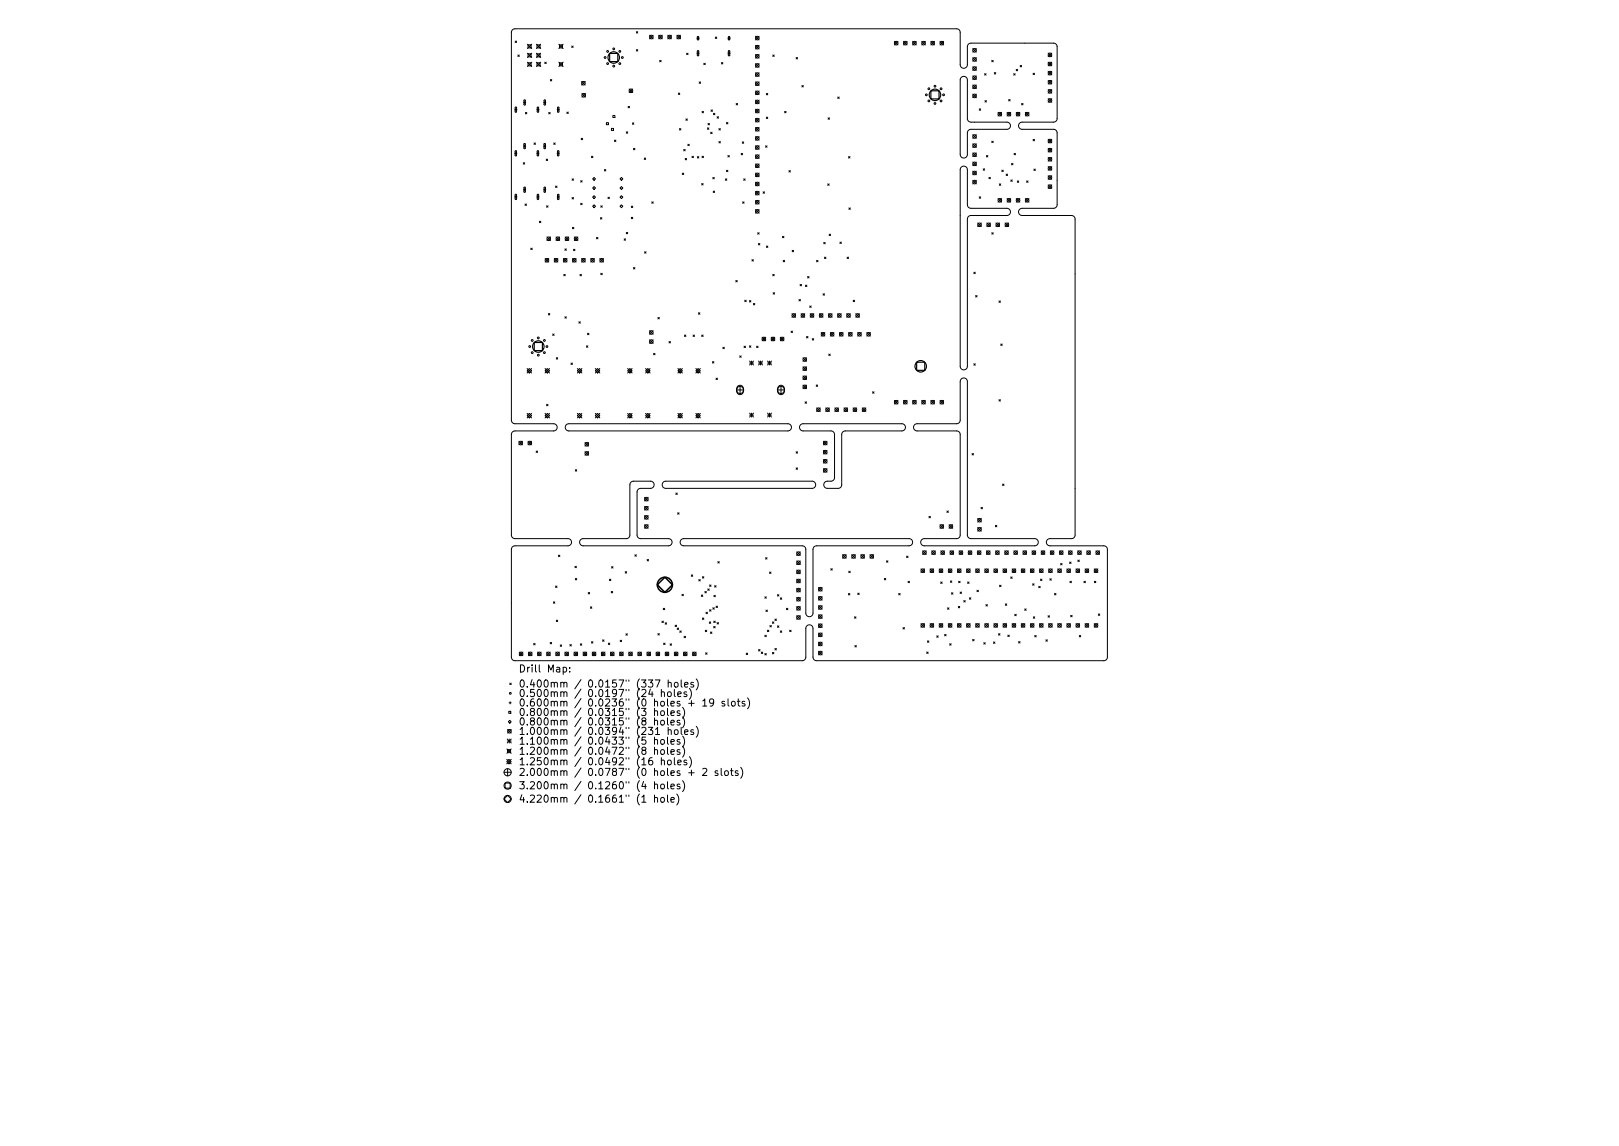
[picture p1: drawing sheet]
<svg xmlns="http://www.w3.org/2000/svg" width="297mm" height="210mm" viewBox="0 0 297 210" stroke-linecap="round" stroke-linejoin="round" font-family="sans-serif">
<defs><g id="words">
<g font-size="1.8">
<text x="95.1" y="123.4">Drill Map:</text>
<text x="95.1" y="126.1">0.400mm / 0.0157&quot; (337 holes)</text>
<text x="95.1" y="127.9">0.500mm / 0.0197&quot; (24 holes)</text>
<text x="95.1" y="129.6">0.600mm / 0.0236&quot; (0 holes + 19 slots)</text>
<text x="95.1" y="131.3">0.800mm / 0.0315&quot; (3 holes)</text>
<text x="95.1" y="133.1">0.800mm / 0.0315&quot; (8 holes)</text>
<text x="95.1" y="134.8">1.000mm / 0.0394&quot; (231 holes)</text>
<text x="95.1" y="136.6">1.100mm / 0.0433&quot; (5 holes)</text>
<text x="95.1" y="138.5">1.200mm / 0.0472&quot; (8 holes)</text>
<text x="95.1" y="140.4">1.250mm / 0.0492&quot; (16 holes)</text>
<text x="95.1" y="142.3">2.000mm / 0.0787&quot; (0 holes + 2 slots)</text>
<text x="95.1" y="144.8">3.200mm / 0.1260&quot; (4 holes)</text>
<text x="95.1" y="147.2">4.220mm / 0.1661&quot; (1 hole)</text>
</g>
</g></defs>
<g fill="none" stroke="#000" stroke-width=".18">
<path d="M94 5.5l.5-.2h81.1a.66 .66 0 0 1 .6 .6v6a.66 .66 0 0 0 .7 .6 .66 .66 0 0 0 .6-.6v-3.4a.66 .66 0 0 1 .6-.6h15.2a.66 .66 0 0 1 .7 .7v13.2a.66 .66 0 0 1-.7 .6h-5.8a.66 .66 0 0 0-.6 .7 .66 .66 0 0 0 .6 .6h5.8a.66 .66 0 0 1 .7 .7v13.2a.66 .66 0 0 1-.7 .6h-5.8a.66 .66 0 0 0-.6 .7 .66 .66 0 0 0 .6 .6h9.1a.66 .66 0 0 1 .6 .7v58a.66 .66 0 0 1-.6 .6h-4a.66 .66 0 0 0-.6 .7 .66 .66 0 0 0 .6 .6h9.9a.66 .66 0 0 1 .7 .7v19.8a.66 .66 0 0 1-.7 .6h-52.7a.66 .66 0 0 1-.6-.6v-5.4a.66 .66 0 0 0-.7-.6 .66 .66 0 0 0-.7 .7v5.3a.66 .66 0 0 1-.6 .6h-52.8a.66 .66 0 0 1-.6-.6v-19.9a.66 .66 0 0 1 .7-.6h9.8a.66 .66 0 0 0 .6-.6 .66 .66 0 0 0-.7-.7h-9.8a.66 .66 0 0 1-.6-.6v-18.5a.66 .66 0 0 1 .7-.6h7.1a.66 .66 0 0 0 .6-.7 .66 .66 0 0 0-.6-.7h-7.2a.66 .66 0 0 1-.6-.6v-71.2zM94.5 7.5l.3 .3M94.6 19.7h.2v.8l-.1 .1-.2-.1zM94.6 19.9v.4M94.8 7.5l-.3 .3M95 10.1l.3 .3M95.3 10.1l-.3 .3M96.1 18.8h.4M96.2 18.3l.2 .1v.8l-.1 .1-.2-.1zM96.3 18.6v.4M96.8 9.8l.8 .8M96.8 8.1l.8 .8"/>
<path d="M96.8 11.4l.8 .8M96.9 8.2h.5v.6h-.5zM96.9 9.9h.5v.5h-.5zM96.9 11.5h.5v.6h-.5zM97.6 8.1l-.8 .8M97.6 9.8l-.8 .8M97.6 11.4l-.8 .8M98.4 11.4l.8 .8M98.4 9.8l.8 .8M98.4 8.1l.8 .8M98.5 8.2h.6v.6h-.6zM98.5 9.9h.6v.5h-.6z"/>
<path d="M98.5 11.5h.6v.6h-.6zM98.6 19.7h.2v.8l-.1 .1-.1-.1zM98.7 19.9v.4M99.2 8.1l-.8 .8M99.2 9.8l-.8 .8M99.2 11.4l-.8 .8M99.8 18.8h.3M99.9 18.3l.2 .1v.8l-.1 .1-.2-.1zM99.9 18.6v.4M100 11.4l.2 .3M100.2 11.4l-.2 .3M101 14.6l.2 .3"/>
<path d="M101.2 14.6l-.2 .3M102.3 19.7h.3l-.1 .8-.1 .1-.1-.1zM102.4 19.9v.4M102.5 11.4l.8 .8M102.5 8.1l.8 .8M102.6 8.2h.6v.6h-.6zM102.6 11.5h.6v.6h-.6zM103.3 8.1l-.8 .8M103.3 11.4l-.8 .8M104.9 8.4l.3 .3M105.2 8.4l-.3 .3M106.7 14.9l.7 .7"/>
<path d="M106.8 17.2l.6 .6M107.4 14.9l-.7 .7M107.4 17.2l-.6 .6M115.2 19.5l.3 .3M115.4 16.3l.7 .7M115.5 19.5l-.3 .3M116.1 16.3l-.7 .7M116.7 5.8l.3 .3M116.7 9.1l.3 .3M117 5.8l-.3 .3M117 9.1l-.3 .3M119.2 6.5l.6 .6"/>
<path d="M119.8 6.5l-.6 .6M120.8 6.5l.7 .6M121 11.1l.3 .2M121.3 11.1l-.3 .2M121.5 6.5l-.7 .6M122.5 6.5l.7 .6M123.2 6.5l-.7 .6M124.2 6.5l.7 .6M124.5 17.1l.2 .2M124.7 17.1l-.2 .2M124.9 6.5l-.7 .6M126 9.8l.2 .2"/>
<path d="M126.2 9.8l-.2 .2M127.9 7h.4M127.9 9.8h.4M128 6.7l.2 .1-.1 .5-.2-.1zM128 9.3l.2 .1v.7l-.1 .2-.2-.2zM128.1 6.8v.4M128.1 9.6v.4M128.3 15l.2 .3M128.5 15l-.2 .3M129.1 11.6l.3 .3M129.4 11.6l-.3 .3M131.2 6.8l.3 .3"/>
<path d="M131.5 6.8l-.3 .3M132.4 11.5l.2 .2M132.6 11.5l-.2 .2M133.6 7h.4M133.6 9.8h.4M133.7 6.7l.2 .1-.1 .5-.2-.1zM133.7 9.3l.2 .1v.7l-.1 .2-.2-.2zM133.8 6.8v.4M133.8 9.6v.4M135.1 19l.2 .2M135.3 19l-.2 .2M138.6 8.3l.7 .7"/>
<path d="M138.6 6.7l.7 .6M138.6 10l.7 .7M138.6 11.7l.7 .6M138.6 13.4l.7 .6M138.6 15l.7 .7M138.6 16.7l.7 .7M138.6 18.4l.7 .6M139.3 15l-.7 .7M139.3 6.7l-.7 .6M139.3 8.3l-.7 .7M139.3 10l-.7 .7M139.3 11.7l-.7 .6"/>
<path d="M139.3 13.4l-.7 .6M139.3 16.7l-.7 .7M139.3 18.4l-.7 .6M140.6 17.1l.3 .3M140.9 17.1l-.3 .3M141.8 10.1l.2 .3M142 10.1l-.2 .3M146.1 10.6l.2 .2M146.3 10.6l-.2 .2M147.1 15.7l.3 .3M147.4 15.7l-.3 .3M153.7 17.8l.3 .3"/>
<path d="M154 17.8l-.3 .3M164.1 7.6l.7 .6M164.8 7.6l-.7 .6M165.8 7.6l.6 .6M166.4 7.6l-.6 .6M167.4 7.6l.7 .6M168.1 7.6l-.7 .6M169.1 7.6l.7 .6M169.8 7.6l-.7 .6M170.8 7.6l.6 .6M171.4 7.6l-.6 .6M172.5 7.6l.6 .6"/>
<path d="M173.1 7.6l-.6 .6M176.4 14.2a.66 .66 0 0 1 .7-.1 .66 .66 0 0 1 .4 .6v7a.66 .66 0 0 0 .6 .7h6.6a.66 .66 0 0 1 .7 .7 .66 .66 0 0 1-.7 .6h-6.6a.66 .66 0 0 0-.6 .7v3.9a.66 .66 0 0 1-.7 .7 .66 .66 0 0 1-.6-.7v-13.6zM178.5 8.9l.6 .7M178.5 10.6l.6 .6M178.5 12.3l.6 .6M178.5 13.9l.6 .7M178.5 15.6l.6 .7M178.5 17.3l.6 .6M179.1 8.9l-.6 .7M179.1 10.6l-.6 .6M179.1 12.3l-.6 .6M179.1 13.9l-.6 .7"/>
<path d="M179.1 15.6l-.6 .7M179.1 17.3l-.6 .6M179.7 20l.2 .2M179.9 20l-.2 .2M180.6 13.5l.3 .3M180.7 18.5l.3 .2M180.9 13.5l-.3 .3M181 18.5l-.3 .2M182 11.1l.2 .2M182.2 11.1l-.2 .2M182.4 13.3l.3 .3M182.7 13.3l-.3 .3"/>
<path d="M185.1 18.3l.2 .2M185.3 18.3l-.2 .2M186 13.5l.2 .3M186.2 13.5l-.2 .3M186.4 12.7l.3 .3M186.7 12.7l-.3 .3M187.2 12l.2 .3M187.4 12l-.2 .3M187.4 19l.3 .2M187.7 19l-.3 .2M189.5 13.4l.3 .3M189.8 13.4l-.3 .3"/>
<path d="M192.3 9.7l.7 .7M192.3 11.4l.7 .7M192.3 13.1l.7 .6M192.3 14.8l.7 .6M192.3 16.4l.7 .7M192.3 18.1l.7 .7M193 11.4l-.7 .7M193 13.1l-.7 .6M193 14.8l-.7 .6M193 16.4l-.7 .7M193 9.7l-.7 .7M193 18.1l-.7 .7"/>
<path d="M94.4 28.1h.4M94.4 20.1h.4M94.4 36.1h.4M94.5 27.7h.3v.8l-.2 .1-.1-.1zM94.6 35.7l.2 .1v.7l-.1 .1-.2-.1zM94.6 27.9v.4M94.6 35.9v.4M96 29.9l.3 .2M96.1 26.8h.3M96.1 34.8h.4M96.2 26.4h.2v.8l-.1 .1-.2-.1zM96.2 34.4h.2v.8l-.1 .1-.2-.1z"/>
<path d="M96.3 26.6v.4M96.3 34.6v.4M96.3 29.9l-.3 .2M96.3 37.4l.3 .3M96.4 20.6l.3 .3M96.6 37.4l-.3 .3M96.7 20.6l-.3 .3M98 26.2l.2 .3M98.2 26.2l-.2 .3M98.5 28.1h.4M98.5 20.1h.4M98.5 36.1h.4"/>
<path d="M98.6 27.7h.2v.8l-.1 .1-.1-.1zM98.6 35.7l.2 .1v.7l-.1 .1-.1-.1zM98.7 27.9v.4M98.7 35.9v.4M99.7 26.8h.4M99.8 34.8h.3M99.8 26.4h.3v.8l-.1 .1-.2-.1zM99.9 34.4h.2v.8l-.1 .1-.2-.1zM99.9 26.6v.4M99.9 34.6v.4M100.2 29.2l.3 .3M100.3 37.8l.2 .2"/>
<path d="M100.5 29.2l-.3 .3M100.5 37.8l-.2 .2M100.7 20.6l.2 .3M100.9 20.6l-.2 .3M101.6 26.2l.3 .3M101.9 26.2l-.3 .3M101.9 34.1l.3 .3M102.2 34.1l-.3 .3M102.2 28.1h.4M102.2 20.1h.4M102.2 36.1h.4M102.3 27.7h.2v.8l-.1 .1-.1-.1z"/>
<path d="M102.3 35.7l.3 .1-.1 .7-.1 .1-.1-.1zM102.4 27.9v.4M102.4 35.9v.4M104 20.6l.3 .2M104.3 20.6l-.3 .2M105 32.8l.2 .3M105 36.2l.2 .3M105.2 32.8l-.2 .3M105.2 36.2l-.2 .3M106.5 33.1l.3 .3M106.5 37.3l.3 .3M106.6 25.4l.3 .2"/>
<path d="M106.8 33.1l-.3 .3M106.8 37.3l-.3 .3M106.9 25.4l-.3 .2M108.5 28.7l.3 .2M108.7 34.5l.3-.3 .3 .3-.3 .3zM108.8 28.7l-.3 .2M109 32.6l.3 .2-.3 .3-.3-.3zM109 35.9l.3 .3-.3 .2-.3-.2zM109 37.6l.3 .2-.3 .3-.3-.3zM110.2 39.9l.2 .3M110.2 37.8l.3 .2M110.4 39.9l-.2 .3"/>
<path d="M110.5 37.8l-.3 .2M110.9 31.1l.3 .3M111.2 31.1l-.3 .3M111.3 22.5h.3v.4h-.3zM111.5 36.2l.3 .2M111.8 36.2l-.3 .2M112.2 23.6h.4v.3h-.4zM112.4 21.2h.4v.4h-.4zM112.7 25.7l.3 .3M113 25.7l-.3 .3M113.7 32.8l.3-.2 .3 .2-.3 .3zM113.7 34.5l.3-.3 .3 .3-.3 .3z"/>
<path d="M113.7 36.2l.3-.3 .3 .3-.3 .2zM113.7 37.8l.3-.2 .3 .2-.3 .3zM114.9 24.2l.3 .3M115.2 24.2l-.3 .3M115.8 37.8l.3 .3M115.8 39.9l.3 .2M116 22.5l.3 .3M116.1 37.8l-.3 .3M116.1 39.9l-.3 .2M116.2 27.2l.3 .3M116.3 22.5l-.3 .3M116.5 27.2l-.3 .3"/>
<path d="M118.2 29l.3 .3M118.5 29l-.3 .3M119.6 37l.2 .3M119.8 37l-.2 .3M124.7 23.6l.2 .3M124.9 23.6l-.2 .3M125.2 31.8l.2 .2M125.4 31.8l-.2 .2M125.4 27.4l.3 .3M125.7 27.4l-.3 .3M125.7 29.1l.3 .2M125.8 21.8l.3 .3"/>
<path d="M126 29.1l-.3 .2M126.1 21.8l-.3 .3M126.2 26.5l.3 .2M126.5 26.5l-.3 .2M127 28.7l.2 .2M127.2 28.7l-.2 .2M127.9 28.7l.3 .3M128.2 28.7l-.3 .3M128.7 33.7l.3 .2M128.8 20.4l.3 .3M128.8 28.7l.3 .2M129 33.7l-.3 .2"/>
<path d="M129.1 20.4l-.3 .3M129.1 28.7l-.3 .2M129.8 23.5l.3 .2M129.9 22.6l.3 .3M130.1 23.5l-.3 .2M130.2 22.6l-.3 .3M130.4 24.3l.2 .2M130.5 20.2l.2 .2M130.6 24.3l-.2 .2M130.7 20.2l-.2 .2M130.8 32.6l.2 .2M130.8 35.1l.3 .2"/>
<path d="M130.9 20.8l.3 .3M131 32.6l-.2 .2M131.1 35.1l-.3 .2M131.2 20.8l-.3 .3M131.6 21.4l.2 .3M131.8 21.4l-.2 .3M131.9 23.6l.3 .3M131.9 26l.3 .2M132.2 23.6l-.3 .3M132.2 26l-.3 .2M133.1 32.8l.2 .3M133.3 22.5l.2 .2"/>
<path d="M133.3 31.2l.2 .3M133.3 32.8l-.2 .3M133.5 22.5l-.2 .2M133.5 31.2l-.2 .3M133.5 28.5l.3 .3M133.8 28.5l-.3 .3M136 28.1l.2 .3M136.2 26l.2 .3M136.2 37l.3 .3M136.2 28.1l-.2 .3M136.4 26l-.2 .3M136.4 32.8l.3 .3"/>
<path d="M136.5 37l-.3 .3M136.7 32.8l-.3 .3M138.6 38.4l.7 .7M138.6 28.4l.7 .7M138.6 20l.7 .7M138.6 21.7l.7 .7M138.6 23.4l.7 .6M138.6 25.1l.7 .6M138.6 26.7l.7 .7M138.6 30.1l.7 .6M138.6 31.8l.7 .6M138.6 33.4l.7 .7"/>
<path d="M138.6 35.1l.7 .7M138.6 36.8l.7 .6M139.3 23.4l-.7 .6M139.3 20l-.7 .7M139.3 21.7l-.7 .7M139.3 25.1l-.7 .6M139.3 26.7l-.7 .7M139.3 28.4l-.7 .7M139.3 30.1l-.7 .6M139.3 31.8l-.7 .6M139.3 33.4l-.7 .7M139.3 35.1l-.7 .7"/>
<path d="M139.3 36.8l-.7 .6M139.3 38.4l-.7 .7M140 35.2l.3 .3M140.3 35.2l-.3 .3M140.5 26.8l.2 .2M140.6 21.5l.3 .2M140.7 26.8l-.2 .2M140.9 21.5l-.3 .2M144 20.4l.2 .3M144.2 20.4l-.2 .3M144.7 31.3l.3 .3M145 31.3l-.3 .3"/>
<path d="M151.9 33.7l.2 .3M151.9 21.6l.3 .3M152.1 33.7l-.2 .3M152.2 21.6l-.3 .3M155.7 28.7l.2 .3M155.7 38.2l.3 .2M155.9 28.7l-.2 .3M156 38.2l-.3 .2M176.4 30.7a.66 .66 0 0 1 .7-.2 .66 .66 0 0 1 .4 .6v6.5a.66 .66 0 0 0 .6 .6h6.6a.66 .66 0 0 1 .7 .7 .66 .66 0 0 1-.7 .6h-6.6a.66 .66 0 0 0-.6 .7v27a.66 .66 0 0 1-.7 .7 .66 .66 0 0 1-.6-.7v-36.1zM178.5 24.7l.6 .7M178.5 26.4l.6 .6M178.5 28.1l.6 .6"/>
<path d="M178.5 29.7l.6 .7M178.5 31.4l.6 .7M178.5 33.1l.6 .6M179.1 24.7l-.6 .7M179.1 26.4l-.6 .6M179.1 28.1l-.6 .6M179.1 29.7l-.6 .7M179.1 31.4l-.6 .7M179.1 33.1l-.6 .6M179.7 36.1l.2 .3M179.9 36.1l-.2 .3M180.4 31l.2 .2"/>
<path d="M180.6 31l-.2 .2M181 28.5l.2 .3M181.2 28.5l-.2 .3M181.4 32.5l.3 .3M181.7 32.5l-.3 .3M182 25.9l.2 .3M182.2 25.9l-.2 .3M183.1 20.6l.7 .7M183.1 36.4l.7 .7M183.3 33.7l.3 .3M183.6 33.7l-.3 .3M183.8 20.6l-.7 .7"/>
<path d="M183.8 36.4l-.7 .7M183.8 31.2l.3 .3M184.1 31.2l-.3 .3M184.6 31.9l.3 .3M184.8 20.6l.6 .7M184.8 36.4l.6 .7M184.9 31.9l-.3 .3M185.4 20.6l-.6 .7M185.4 36.4l-.6 .7M185.5 33l.2 .3M185.6 30l.3 .2M185.7 33l-.2 .3"/>
<path d="M185.9 30l-.3 .2M186 28.1l.3 .3M186.3 28.1l-.3 .3M186.5 20.6l.6 .7M186.5 36.4l.6 .7M186.6 33.2l.3 .3M186.9 33.2l-.3 .3M187.1 20.6l-.6 .7M187.1 36.4l-.6 .7M188.1 20.6l.7 .7M188.1 36.4l.7 .7M188.4 33.2l.2 .3"/>
<path d="M188.6 33.2l-.2 .3M188.8 20.6l-.7 .7M188.8 36.4l-.7 .7M189.5 25.6l.3 .2M189.7 31l.3 .3M189.8 25.6l-.3 .2M190 31l-.3 .3M192.3 25.6l.7 .6M192.3 27.2l.7 .7M192.3 28.9l.7 .7M192.3 30.6l.7 .6M192.3 32.2l.7 .7"/>
<path d="M192.3 33.9l.7 .7M193 25.6l-.7 .6M193 27.2l-.7 .7M193 28.9l-.7 .7M193 30.6l-.7 .6M193 32.2l-.7 .7M193 33.9l-.7 .7M97.4 45.5l.2 .3M97.6 45.5l-.2 .3M99 40.6l.2 .3M99.2 40.6l-.2 .3M100 47.4l.7 .7"/>
<path d="M100.3 43.5l.7 .6M100.6 57.5l.3 .3M100.7 47.4l-.7 .7M100.9 57.5l-.3 .3M101 43.5l-.7 .6M101.7 47.4l.6 .7M102 43.5l.7 .6M102.3 47.4l-.6 .7M102.7 43.5l-.7 .6M103.4 47.4l.6 .7M103.4 50.3l.3 .3M103.6 45.7l.3 .2"/>
<path d="M103.6 58.1l.3 .3M103.7 43.5l.7 .6M103.7 50.3l-.3 .3M103.9 45.7l-.3 .2M103.9 58.1l-.3 .3M104 47.4l-.6 .7M104.4 43.5l-.7 .6M105 41.7l.3 .3M105 47.4l.7 .7M105.2 45.7l.3 .3M105.3 41.7l-.3 .3M105.4 43.5l.6 .6"/>
<path d="M105.5 45.7l-.3 .3M105.7 47.4l-.7 .7M106 43.5l-.6 .6M106.2 59l.3 .3M106.4 50.3l.3 .3M106.5 59l-.3 .3M106.7 50.3l-.3 .3M106.7 47.4l.7 .7M107.4 47.4l-.7 .7M108.4 47.4l.6 .7M109 47.4l-.6 .7M109.4 43.6l.3 .2"/>
<path d="M109.7 43.6l-.3 .2M110.1 47.4l.6 .7M110.2 50.1l.3 .3M110.5 50.1l-.3 .3M110.7 47.4l-.6 .7M114.5 43.8l.3 .3M114.8 43.8l-.3 .3M114.9 42.6l.3 .3M115.2 42.6l-.3 .3M116.2 49.1l.3 .3M116.5 49.1l-.3 .3M118.3 46.2l.2 .3"/>
<path d="M118.5 46.2l-.2 .3M120.7 58.2l.3 .3M121 58.2l-.3 .3M128.1 57.4l.3 .3M128.4 57.4l-.3 .3M135 51.5l.3 .2M135.3 51.5l-.3 .2M136.6 55.1l.3 .2M136.9 55.1l-.3 .2M137.5 55.1l.3 .3M137.8 55.1l-.3 .3M138 47.6l.2 .3"/>
<path d="M138.2 47.6l-.2 .3M138.2 55.7l.3 .2M138.5 55.7l-.3 .2M139 42.7l.3 .3M139.1 44.7l.3 .2M139.3 42.7l-.3 .3M139.4 44.7l-.3 .2M140.6 45.1l.3 .3M140.9 45.1l-.3 .3M141.8 50.3l.2 .3M141.8 53.7l.3 .3M142 50.3l-.2 .3"/>
<path d="M142.1 53.7l-.3 .3M143.6 43.4l.2 .2M143.7 47.8l.3 .2M143.8 43.4l-.2 .2M144 47.8l-.3 .2M145.3 57.6l.7 .6M145.3 45.9l.3 .3M145.6 45.9l-.3 .3M146 57.6l-.7 .6M146.6 55l.3 .2M146.8 52.2l.3 .2M146.9 55l-.3 .2"/>
<path d="M147 57.6l.6 .6M147.1 52.2l-.3 .2M147.6 57.6l-.6 .6M147.8 52.3l.2 .3M148 52.3l-.2 .3M148.2 50.7l.2 .3M148.4 50.7l-.2 .3M148.6 56.1l.2 .3M148.7 57.6l.6 .6M148.8 56.1l-.2 .3M149.3 57.6l-.6 .6M149.8 47.8l.3 .2"/>
<path d="M150.1 47.8l-.3 .2M150.3 57.6l.7 .6M151 57.6l-.7 .6M151 53.9l.3 .3M151.1 44.5l.3 .2M151.3 47.2l.2 .2M151.3 53.9l-.3 .3M151.4 44.5l-.3 .2M151.5 47.2l-.2 .2M152 57.6l.7 .6M152.1 43l.3 .2M152.4 43l-.3 .2"/>
<path d="M152.7 57.6l-.7 .6M153.7 57.6l.6 .6M154.1 44.4l.3 .3M154.3 57.6l-.6 .6M154.4 44.4l-.3 .3M155.3 57.6l.7 .6M155.4 47.2l.3 .2M155.7 47.2l-.3 .2M156 57.6l-.7 .6M156.5 55.1l.3 .2M156.8 55.1l-.3 .2M157 57.6l.7 .6"/>
<path d="M157.7 57.6l-.7 .6M178.7 49.9l.2 .3M178.9 49.9l-.2 .3M179 54.2l.3 .3M179.3 54.2l-.3 .3M179.4 40.9l.6 .7M180 40.9l-.6 .7M181.1 40.9l.6 .7M181.7 40.9l-.6 .7M182 42.7l.2 .3M182.2 42.7l-.2 .3M182.7 40.9l.7 .7"/>
<path d="M183.3 55.2l.2 .3M183.4 40.9l-.7 .7M183.5 55.2l-.2 .3M184.4 40.9l.7 .7M185.1 40.9l-.7 .7M96.7 67.6l.8 .8M96.7 75.8l.8 .9M97.1 67.6l.4 .4-.4 .4-.4-.4zM97.1 75.8l.4 .5-.4 .4-.4-.4zM97.5 67.6l-.8 .8M97.5 75.8l-.8 .9M100 67.6l.8 .8"/>
<path d="M100 75.8l.8 .9M100.3 74.2l.2 .2M100.4 67.6l.4 .4-.4 .4-.4-.4zM100.4 75.8l.4 .5-.4 .4-.4-.4zM100.5 74.2l-.2 .2M100.8 67.6l-.8 .8M100.8 75.8l-.8 .9M101.4 61.3l.3 .2M101.7 61.3l-.3 .2M102.1 65.6l.2 .3M102.3 65.6l-.2 .3M103.9 77.9l.5-.2h40.1a.66 .66 0 0 1 .7 .7 .66 .66 0 0 1-.7 .7h-40.1a.66 .66 0 0 1-.6-.4 .66 .66 0 0 1 .1-.8z"/>
<path d="M104.8 66.6l.2 .3M105 66.6l-.2 .3M105.9 68l.4-.4 .5 .4-.5 .4zM105.9 76.3l.4-.5 .5 .5-.5 .4zM105.9 67.6l.9 .8M105.9 75.8l.9 .9M106.8 67.6l-.9 .8M106.8 75.8l-.9 .9M107.6 63.4l.3 .3M107.8 61.1l.3 .3M107.9 63.4l-.3 .3M108.1 61.1l-.3 .3"/>
<path d="M109.2 68l.4-.4 .4 .4-.4 .4zM109.2 76.3l.4-.5 .4 .5-.4 .4zM109.2 75.8l.8 .9M109.2 67.6l.8 .8M110 75.8l-.8 .9M110 67.6l-.8 .8M115.2 67.6l.8 .8M115.2 75.8l.8 .9M115.6 67.6l.4 .4-.4 .4-.4-.4zM115.6 75.8l.4 .5-.4 .4-.4-.4zM116 67.6l-.8 .8M116 75.8l-.8 .9"/>
<path d="M118.4 67.6l.9 .8M118.4 75.8l.9 .9M118.9 67.6l.4 .4-.4 .4-.5-.4zM118.9 75.8l.4 .5-.4 .4-.5-.4zM119.2 60.7l.6 .6M119.2 62.3l.6 .7M119.3 67.6l-.9 .8M119.3 75.8l-.9 .9M119.8 60.7l-.6 .6M119.8 62.3l-.6 .7M119.9 64.8l.3 .3M120.2 64.8l-.3 .3"/>
<path d="M122.7 62.7l.3 .2M123 62.7l-.3 .2M124.4 68l.4-.4 .4 .4-.4 .4zM124.4 76.3l.4-.5 .4 .5-.4 .4zM124.4 67.6l.8 .8M124.4 75.8l.8 .9M125.2 67.6l-.8 .8M125.2 75.8l-.8 .9M125.6 61.5l.2 .2M125.8 61.5l-.2 .2M127.2 61.5l.2 .2M127.4 61.5l-.2 .2"/>
<path d="M127.7 67.6l.8 .8M127.7 75.8l.8 .9M128.1 67.6l.4 .4-.4 .4-.4-.4zM128.1 75.8l.4 .5-.4 .4-.4-.4zM128.5 67.6l-.8 .8M128.5 75.8l-.8 .9M128.7 61.5l.3 .2M129 61.5l-.3 .2M130.7 66.3l.3 .3M131 66.3l-.3 .3M131.4 69.4l.2 .2M131.6 69.4l-.2 .2"/>
<path d="M132.6 63.7l.3 .3M132.9 63.7l-.3 .3M135.1 71.5h1.3M135.4 70.9a.59 .59 0 0 1 .6-.2 .59 .59 0 0 1 .4 .6v.5a.59 .59 0 0 1-.6 .6 .59 .59 0 0 1-.6-.6v-.6zM135.7 65.3l.3 .3M135.8 70.9v1.3M136 65.3l-.3 .3M136.5 63.5l.3 .3M136.8 63.5l-.3 .3M137.5 63.4l.3 .3M137.5 66.2l.8 .8M137.5 66.6h.8"/>
<path d="M137.5 75.8l.8 .7M137.5 76.2h.8M137.8 63.4l-.3 .3M137.9 66.2v.8M137.9 75.8v.7M138.3 66.2l-.8 .8M138.3 75.8l-.8 .7M138.8 63.5l.3 .3M139.1 63.5l-.3 .3M139.2 66.6h.7M139.2 66.2l.7 .8M139.5 66.2v.8"/>
<path d="M139.8 61.9l.7 .6M139.9 66.2l-.7 .8M140.5 61.9l-.7 .6M140.8 75.8l.7 .7M140.8 66.6h.7M140.8 76.2h.7M140.8 66.2l.7 .8M141.2 66.2v.8M141.2 75.8v.7M141.5 61.9l.7 .6M141.5 75.8l-.7 .7M141.5 66.2l-.7 .8"/>
<path d="M142.2 61.9l-.7 .6M142.6 71.5h1.3M142.9 70.9a.59 .59 0 0 1 .6-.2 .59 .59 0 0 1 .4 .6v.5a.59 .59 0 0 1-.6 .6 .59 .59 0 0 1-.6-.6v-.6zM143.2 61.9l.6 .6M143.3 70.9v1.3M143.8 61.9l-.6 .6M145.1 60.7l.3 .3M145.4 60.7l-.3 .3M146.9 77.9l.4-.2h18.2a.66 .66 0 0 1 .6 .7 .66 .66 0 0 1-.6 .7h-10.4a.66 .66 0 0 0-.7 .6v9.2a.66 .66 0 0 1-.6 .7h-2a.66 .66 0 0 1-.7-.7 .66 .66 0 0 1 .7-.6h.7a.66 .66 0 0 0 .6-.7v-7.9a.66 .66 0 0 0-.6-.6h-5.2a.66 .66 0 0 1-.6-.4 .66 .66 0 0 1 .2-.8zM147.3 65.6l.7 .7M147.3 67.3l.7 .7M147.3 69l.7 .6"/>
<path d="M147.3 70.7l.7 .6M147.7 73.7l.3 .3M148 73.7l-.3 .3M148 61.7l.2 .3M148 70.7l-.7 .6M148 67.3l-.7 .7M148 65.6l-.7 .7M148 69l-.7 .6M148.2 61.7l-.2 .3M149 62.1l.3 .3M149.3 62.1l-.3 .3M149.8 70.6l.2 .3"/>
<path d="M149.8 74.8l.7 .7M150 70.6l-.2 .3M150.5 74.8l-.7 .7M150.7 61l.6 .7M151.3 61l-.6 .7M151.5 74.8l.7 .7M152.1 65l.2 .2M152.2 74.8l-.7 .7M152.3 65l-.2 .2M152.3 61l.7 .7M153 61l-.7 .7M153.2 74.8l.6 .7"/>
<path d="M153.8 74.8l-.6 .7M154 61l.7 .7M154.7 61l-.7 .7M154.9 74.8l.6 .7M155.5 74.8l-.6 .7M155.7 61l.6 .7M156.3 61l-.6 .7M156.5 74.8l.7 .7M157.2 74.8l-.7 .7M157.4 61l.6 .7M158 61l-.6 .7M158.2 74.8l.7 .7"/>
<path d="M158.9 74.8l-.7 .7M159 61l.7 .7M159.7 61l-.7 .7M160.1 71.9l.3 .2M160.4 71.9l-.3 .2M164.1 73.5l.7 .6M164.8 73.5l-.7 .6M165.8 73.5l.6 .6M166.4 73.5l-.6 .6M167.4 73.5l.7 .6M167.8 77.9l.5-.2h7.2a.66 .66 0 0 0 .7-.6v-7.1a.66 .66 0 0 1 .6-.7 .66 .66 0 0 1 .7 .7v28.2a.66 .66 0 0 0 .6 .6h11.7a.66 .66 0 0 1 .7 .7 .66 .66 0 0 1-.7 .6h-20.2a.66 .66 0 0 1-.7-.6 .66 .66 0 0 1 .7-.7h5.9a.66 .66 0 0 0 .7-.6v-18.5a.66 .66 0 0 0-.7-.6h-7.2a.66 .66 0 0 1-.6-.4 .66 .66 0 0 1 .1-.8zM168.1 73.5l-.7 .6"/>
<path d="M169.1 73.5l.7 .6M169.8 73.5l-.7 .6M170.8 73.5l.6 .6M171.4 73.5l-.6 .6M172.5 73.5l.6 .6M173.1 73.5l-.6 .6M178.7 66.7l.2 .3M178.9 66.7l-.2 .3M183.3 73.3l.2 .3M183.5 73.3l-.2 .3M183.6 63.1l.3 .3M183.9 63.1l-.3 .3"/>
<path d="M95.2 81l.7 .6M95.9 81l-.7 .6M96.9 81l.6 .6M97.5 81l-.6 .6M98.4 82.7l.2 .3M98.6 82.7l-.2 .3M105.6 86.2l.2 .2M105.8 86.2l-.2 .2M107.3 81.2l.7 .6M107.3 82.9l.7 .6M108 81.2l-.7 .6M108 82.9l-.7 .6"/>
<path d="M115.8 88.5l.4-.2h3.2a.66 .66 0 0 1 .6 .6 .66 .66 0 0 1-.6 .7h-1.9a.66 .66 0 0 0-.6 .7v7.9a.66 .66 0 0 0 .6 .6h5.1a.66 .66 0 0 1 .7 .7 .66 .66 0 0 1-.7 .6h-15.6a.66 .66 0 0 1-.7-.6 .66 .66 0 0 1 .7-.7h7.9a.66 .66 0 0 0 .7-.6v-9.3zM118.3 94.6l.6 .7M118.3 96.3l.6 .6M118.3 91.2l.6 .7M118.3 92.9l.6 .7M118.9 91.2l-.6 .7M118.9 92.9l-.6 .7M118.9 94.6l-.6 .7M118.9 96.3l-.6 .6M121.7 88.5l.5-.2h26.8a.66 .66 0 0 1 .7 .6 .66 .66 0 0 1-.7 .7h-26.8a.66 .66 0 0 1-.7-.4 .66 .66 0 0 1 .2-.7zM124 90.5l.3 .2M124.3 90.5l-.3 .2"/>
<path d="M124.3 94.1l.3 .2M124.6 94.1l-.3 .2M125 99l.4-.2h41.4a.66 .66 0 0 1 .6 .7 .66 .66 0 0 1-.6 .6h-17a.66 .66 0 0 0-.6 .7v11.7a.66 .66 0 0 1-.7 .7 .66 .66 0 0 1-.7-.7v-11.7a.66 .66 0 0 0-.6-.7h-21.8a.66 .66 0 0 1-.6-.4 .66 .66 0 0 1 .2-.7zM146.1 85.8l.2 .3M146.1 82.9l.2 .2M146.3 82.9l-.2 .2M146.3 85.8l-.2 .3M151.1 81l.6 .6M151.1 82.6l.6 .7M151.1 84.3l.6 .7M151.1 86l.6 .6M151.7 81l-.6 .6"/>
<path d="M151.7 82.6l-.6 .7M151.7 84.3l-.6 .7M151.7 86l-.6 .6M170.4 94.7l.3 .3M170.7 94.7l-.3 .3M172.5 96.3l.6 .6M173.1 96.3l-.6 .6M173.7 93.8l.3 .2M174 93.8l-.3 .2M174.1 96.3l.7 .6M174.8 96.3l-.7 .6M178.3 83.2l.3 .3"/>
<path d="M178.6 83.2l-.3 .3M179.4 95.1l.6 .7M179.4 96.8l.6 .6M180 93.1l.3 .3M180 95.1l-.6 .7M180 96.8l-.6 .6M180.3 93.1l-.3 .3M182.6 96.4l.3 .2M182.9 96.4l-.3 .2M183.9 88.8l.3 .3M184.2 88.8l-.3 .3M95.3 119.6l.6 .7"/>
<path d="M95.9 119.6l-.6 .7M96.9 119.6l.7 .7M97.6 119.6l-.7 .7M97.9 118.1l.3 .2M98.2 118.1l-.3 .2M98.6 119.6l.7 .7M99.3 119.6l-.7 .7M100.3 119.6l.7 .7M100.9 117.9l.3 .2M101 119.6l-.7 .7M101.2 117.9l-.3 .2M101.5 110.4l.3 .3"/>
<path d="M101.8 110.4l-.3 .3M101.9 107.5l.3 .3M102 119.6l.6 .7M102.1 113.8l.2 .2M102.2 107.5l-.3 .3M102.3 113.8l-.2 .2M102.5 101.9l.2 .2M102.6 119.6l-.6 .7M102.7 101.9l-.2 .2M102.8 118.3l.2 .3M103 118.3l-.2 .3M103.6 119.6l.7 .7"/>
<path d="M104.3 119.6l-.7 .7M104.6 118.3l.2 .2M104.8 118.3l-.2 .2M105.3 119.6l.7 .7M105.5 103.9l.2 .3M105.6 106.1l.2 .3M105.7 103.9l-.2 .3M105.8 106.1l-.2 .3M106 119.6l-.7 .7M106.5 118.1l.2 .3M106.7 118.1l-.2 .3M107 119.6l.6 .7"/>
<path d="M107.6 119.6l-.6 .7M107.9 108.7l.3 .3M108.2 108.7l-.3 .3M108.3 111.3l.3 .3M108.5 117.7l.3 .3M108.6 111.3l-.3 .3M108.7 119.6l.6 .7M108.8 117.7l-.3 .3M109.3 119.6l-.6 .7M110.3 119.6l.7 .7M110.6 117.4l.2 .3M110.8 117.4l-.2 .3"/>
<path d="M111 119.6l-.7 .7M111.6 118l.3 .3M111.8 106.3l.3 .2M111.9 118l-.3 .3M112 119.6l.7 .7M112.1 106.3l-.3 .2M112.1 108.5l.3 .3M112.2 104l.3 .2M112.4 108.5l-.3 .3M112.5 104l-.3 .2M112.7 119.6l-.7 .7M113.7 119.6l.6 .7"/>
<path d="M113.8 117.5l.2 .2M114 117.5l-.2 .2M114.3 119.6l-.6 .7M114.7 104.9l.3 .2M114.8 116.3l.3 .2M115 104.9l-.3 .2M115.1 116.3l-.3 .2M115.4 119.6l.6 .7M116 119.6l-.6 .7M116.5 101.8l.2 .3M116.7 101.8l-.2 .3M117 119.6l.7 .7"/>
<path d="M117.7 119.6l-.7 .7M118.7 119.6l.7 .7M118.7 102.6l.3 .3M119 102.6l-.3 .3M119.4 119.6l-.7 .7M120.4 119.6l.6 .7M120.7 116.2l.3 .3M121 116.2l-.3 .3M121 119.6l-.6 .7M121.4 114l.3 .2M121.7 111.6l.3 .3M121.7 114l-.3 .2"/>
<path d="M121.8 118l.2 .3M122 111.6l-.3 .3M122 118l-.2 .3M122 114.3l.3 .2M122 119.6l.7 .7M122.3 114.3l-.3 .2M122.7 119.6l-.7 .7M122.9 118.1l.3 .3M123.2 118.1l-.3 .3M123.7 119.6l.7 .7M123.9 114.7l.2 .3M124.1 114.7l-.2 .3"/>
<path d="M124.3 115.2l.2 .3M124.4 119.6l-.7 .7M124.5 115.2l-.2 .3M124.7 115.8l.3 .2M125 115.8l-.3 .2M125.1 109l.3 .3M125.4 109l-.3 .3M125.4 119.6l.7 .7M125.5 116.7l.3 .3M125.8 116.7l-.3 .3M126.1 119.6l-.7 .7M126.8 105.5l.3 .2"/>
<path d="M127.1 119.6l.6 .7M127.1 105.5l-.3 .2M127.7 119.6l-.6 .7M128.2 106.3l.3 .3M128.5 106.3l-.3 .3M128.7 109.2l.2 .2M128.9 105.8l.2 .3M128.9 113.4l.2 .2M128.9 109.2l-.2 .2M129.1 113.4l-.2 .2M129.1 105.8l-.2 .3M129.3 108.5l.3 .3"/>
<path d="M129.4 115.6l.3 .3M129.5 119.8l.2 .2M129.5 112.3l.3 .3M129.6 108.5l-.3 .3M129.7 115.6l-.3 .3M129.7 119.8l-.2 .2M129.8 112.3l-.3 .3M129.9 108l.2 .3M130.1 108l-.2 .3M130.1 114.1l.3 .3M130.2 107.3l.3 .3M130.2 111.9l.3 .2"/>
<path d="M130.3 116l.3 .2M130.4 114.1l-.3 .3M130.5 107.3l-.3 .3M130.5 111.9l-.3 .2M130.6 116l-.3 .2M130.8 111.5l.3 .3M130.9 114.9l.3 .3M131 114l.2 .2M131 109.2l.2 .3M131.1 111.5l-.3 .3M131.1 107.5l.3 .2M131.2 114.9l-.3 .3"/>
<path d="M131.2 114l-.2 .2M131.2 109.2l-.2 .3M131.4 107.5l-.3 .2M131.4 111.2l.2 .3M131.6 114.2l.2 .3M131.6 111.2l-.2 .3M131.7 103l.3 .3M131.8 114.2l-.2 .3M132 103l-.3 .3M136.9 119.8l.3 .3M137.2 119.8l-.3 .3M139.2 119.2l.2 .2"/>
<path d="M139.4 119.2l-.2 .2M139.7 119.6l.2 .3M139.9 119.6l-.2 .3M140.3 109.5l.3 .3M140.3 116.5l.3 .3M140.3 119.9l.3 .3M140.5 102.3l.2 .3M140.5 111.9l.3 .3M140.6 109.5l-.3 .3M140.6 116.5l-.3 .3M140.6 119.9l-.3 .3M140.7 102.3l-.2 .3"/>
<path d="M140.8 111.9l-.3 .3M140.8 115.6l.3 .3M141.1 115.6l-.3 .3M141.2 104.9l.3 .3M141.3 114.8l.2 .2M141.5 104.9l-.3 .3M141.5 114.8l-.2 .2M141.7 114.1l.3 .3M141.7 119.7l.3 .3M142 114.1l-.3 .3M142 119.7l-.3 .3M142.2 113.6l.2 .2"/>
<path d="M142.2 119l.2 .2M142.4 113.6l-.2 .2M142.4 119l-.2 .2M142.6 109.1l.3 .3M142.6 114.8l.3 .3M142.9 109.1l-.3 .3M142.9 114.8l-.3 .3M143.2 109.7l.2 .3M143.2 115.8l.2 .2M143.4 109.7l-.2 .3M143.4 115.8l-.2 .2M144.3 111.6l.2 .3"/>
<path d="M144.5 111.6l-.2 .3M144.9 115.6l.2 .3M145.1 115.6l-.2 .3M146.2 102.9l.6 .7M146.2 109.6l.6 .7M146.2 107.9l.6 .7M146.2 101.2l.6 .7M146.2 104.6l.6 .7M146.2 106.3l.6 .6M146.2 111.3l.6 .6M146.2 113l.6 .6M146.8 106.3l-.6 .6"/>
<path d="M146.8 101.2l-.6 .7M146.8 102.9l-.6 .7M146.8 104.6l-.6 .7M146.8 107.9l-.6 .7M146.8 109.6l-.6 .7M146.8 111.3l-.6 .6M146.8 113l-.6 .6M150.2 107.8l.6 .6M150.2 109.5l.6 .6M150.2 111.1l.6 .7M150.2 112.8l.6 .7M150.2 114.5l.6 .6"/>
<path d="M150.2 116.1l.6 .7M150.2 117.8l.6 .7M150.2 119.5l.6 .6M150.8 107.8l-.6 .6M150.8 109.5l-.6 .6M150.8 111.1l-.6 .7M150.8 112.8l-.6 .7M150.8 114.5l-.6 .6M150.8 116.1l-.6 .7M150.8 117.8l-.6 .7M150.8 119.5l-.6 .6M152.4 104.3l.3 .3"/>
<path d="M152.7 104.3l-.3 .3M154.6 101.8l.7 .6M155.3 101.8l-.7 .6M155.7 108.9l.2 .2M155.7 104.8l.3 .3M155.9 108.9l-.2 .2M156 104.8l-.3 .3M156.3 101.8l.6 .6M156.8 113.2l.2 .2M156.8 118.4l.3 .3M156.9 101.8l-.6 .6M157 113.2l-.2 .2"/>
<path d="M157.1 118.4l-.3 .3M157.4 108.8l.2 .3M157.6 108.8l-.2 .3M157.9 101.8l.7 .6M158.6 101.8l-.7 .6M159.6 101.8l.7 .6M160.3 101.8l-.7 .6M162.2 106.1l.3 .3M162.5 106.1l-.3 .3M162.6 102.9l.3 .3M162.9 102.9l-.3 .3M164.9 108.9l.2 .2"/>
<path d="M165.1 108.9l-.2 .2M165.7 115.1l.2 .3M165.9 115.1l-.2 .3M166.3 102l.3 .3M166.6 102l-.3 .3M166.6 106.6l.3 .3M166.9 106.6l-.3 .3M169 114.4l.6 .7M169 104.4l.6 .6M169.3 101.1l.6 .6M169.6 104.4l-.6 .6M169.6 114.4l-.6 .7"/>
<path d="M169.9 101.1l-.6 .6M170 119.6l.3 .3M170.2 117.6l.2 .2M170.3 119.6l-.3 .3M170.4 117.6l-.2 .2M170.6 114.4l.7 .7M170.6 104.4l.7 .6M171 101.1l.6 .6M171.3 104.4l-.7 .6M171.3 114.4l-.7 .7M171.6 101.1l-.6 .6M171.9 116.7l.2 .2"/>
<path d="M172.1 116.7l-.2 .2M172.3 114.4l.7 .7M172.3 104.4l.7 .6M172.6 106.8l.3 .2M172.6 101.1l.7 .6M172.9 106.8l-.3 .2M173 104.4l-.7 .6M173 114.4l-.7 .7M173.3 101.1l-.7 .6M173.3 116.4l.3 .3M173.6 116.4l-.3 .3M173.8 111.5l.3 .3"/>
<path d="M174 104.4l.6 .6M174 114.4l.6 .7M174.1 111.5l-.3 .3M174.2 118.1l.3 .3M174.3 101.1l.7 .6M174.4 106.6l.2 .2M174.5 118.1l-.3 .3M174.6 108.8l.2 .2M174.6 106.6l-.2 .2M174.6 104.4l-.6 .6M174.6 114.4l-.6 .7M174.8 108.8l-.2 .2"/>
<path d="M175 101.1l-.7 .6M175.7 104.4l.6 .6M175.7 114.4l.6 .7M175.8 111.3l.3 .2M175.9 106.6l.2 .3M176 101.1l.6 .6M176.1 111.3l-.3 .2M176.1 106.6l-.2 .3M176.1 108.6l.3 .3M176.3 104.4l-.6 .6M176.3 114.4l-.6 .7M176.4 108.6l-.3 .3"/>
<path d="M176.6 101.1l-.6 .6M176.8 110.2l.3 .3M177.1 110.2l-.3 .3M177.3 104.4l.7 .6M177.3 114.4l.7 .7M177.5 106.8l.3 .2M177.6 101.1l.7 .6M177.8 106.8l-.3 .2M177.9 109.7l.2 .2M178 104.4l-.7 .6M178 114.4l-.7 .7M178.1 109.7l-.2 .2"/>
<path d="M178.3 101.1l-.7 .6M178.5 117.3l.2 .3M178.7 117.3l-.2 .3M179 114.4l.7 .7M179 104.4l.7 .6M179.2 108.3l.3 .3M179.3 101.1l.7 .6M179.5 108.3l-.3 .3M179.7 104.4l-.7 .6M179.7 114.4l-.7 .7M180 101.1l-.7 .6M180.5 117.9l.3 .3"/>
<path d="M180.7 104.4l.6 .6M180.7 114.4l.6 .7M180.8 117.9l-.3 .3M180.9 110.9l.3 .3M181 101.1l.6 .6M181.2 110.9l-.3 .3M181.3 104.4l-.6 .6M181.3 114.4l-.6 .7M181.6 101.1l-.6 .6M182.3 117.8l.2 .2M182.4 114.4l.6 .7M182.4 104.4l.6 .6"/>
<path d="M182.5 117.8l-.2 .2M182.7 101.1l.6 .6M183 114.4l-.6 .7M183 104.4l-.6 .6M183.2 116.3l.3 .2M183.3 101.1l-.6 .6M183.4 107.4l.3 .2M183.5 116.3l-.3 .2M183.7 107.4l-.3 .2M184 114.4l.7 .7M184 104.4l.7 .6M184.3 101.1l.7 .6"/>
<path d="M184.4 110.8l.3 .3M184.7 114.4l-.7 .7M184.7 104.4l-.7 .6M184.7 110.8l-.3 .3M184.9 116.5l.3 .3M185 101.1l-.7 .6M185.2 116.5l-.3 .3M185.4 105.9l.3 .2M185.7 114.4l.7 .7M185.7 105.9l-.3 .2M185.7 104.4l.7 .6M186 101.1l.7 .6"/>
<path d="M186.2 112.7l.2 .3M186.4 114.4l-.7 .7M186.4 104.4l-.7 .6M186.4 112.7l-.2 .3M186.7 101.1l-.7 .6M186.9 117.7l.2 .3M187.1 117.7l-.2 .3M187.4 104.4l.6 .6M187.4 114.4l.6 .7M187.7 101.1l.6 .6M188 111.7l.3 .3M188 104.4l-.6 .6"/>
<path d="M188 114.4l-.6 .7M188.3 111.7l-.3 .3M188.3 101.1l-.6 .6M189 104.4l.7 .6M189 114.4l.7 .7M189.4 101.1l.6 .6M189.5 107.1l.2 .3M189.6 113.2l.3 .2M189.7 104.4l-.7 .6M189.7 114.4l-.7 .7M189.7 107.1l-.2 .3M189.9 113.2l-.3 .2"/>
<path d="M189.9 116.6l.2 .3M190 101.1l-.6 .6M190.1 116.6l-.2 .3M190.6 107.6l.2 .2M190.7 104.4l.7 .6M190.7 114.4l.7 .7M190.8 107.6l-.2 .2M190.9 106.2l.3 .3M191 101.1l.7 .6M191.2 106.2l-.3 .3M191.4 114.4l-.7 .7M191.4 104.4l-.7 .6"/>
<path d="M191.7 101.1l-.7 .6M191.9 117.4l.3 .2M192.2 117.4l-.3 .2M192.3 113l.3 .2M192.4 114.4l.7 .7M192.4 104.4l.7 .6M192.6 113l-.3 .2M192.6 106.2l.3 .2M192.7 101.1l.7 .6M192.9 106.2l-.3 .2M193.1 104.4l-.7 .6M193.1 114.4l-.7 .7"/>
<path d="M193.4 101.1l-.7 .6M193.5 108.9l.2 .2M193.7 108.9l-.2 .2M194.1 114.4l.6 .7M194.1 104.4l.6 .6M194.4 101.1l.6 .6M194.6 103.4l.3 .2M194.7 104.4l-.6 .6M194.7 114.4l-.6 .7M194.9 103.4l-.3 .2M195 101.1l-.6 .6M195.7 114.4l.7 .7"/>
<path d="M195.7 104.4l.7 .6M196 101.1l.7 .6M196.2 103.1l.3 .3M196.3 106.6l.3 .3M196.4 104.4l-.7 .6M196.4 114.4l-.7 .7M196.4 112.9l.3 .3M196.5 103.1l-.3 .3M196.6 106.6l-.3 .3M196.7 112.9l-.3 .3M196.7 101.1l-.7 .6M197.4 114.4l.7 .7"/>
<path d="M197.4 104.4l.7 .6M197.7 101.1l.7 .6M197.8 102.8l.2 .2M198 102.8l-.2 .2M198 116.6l.3 .3M198.1 104.4l-.7 .6M198.1 114.4l-.7 .7M198.3 116.6l-.3 .3M198.4 101.1l-.7 .6M198.9 106.6l.2 .3M199.1 114.4l.6 .7M199.1 104.4l.6 .6"/>
<path d="M199.1 106.6l-.2 .3M199.4 101.1l.7 .6M199.7 104.4l-.6 .6M199.7 114.4l-.6 .7M200.1 101.1l-.7 .6M200.8 104.4l.6 .6M200.8 114.4l.6 .7M200.8 106.6l.2 .3M201 106.6l-.2 .3M201.1 101.1l.6 .6M201.4 104.4l-.6 .6M201.4 114.4l-.6 .7"/>
<path d="M201.5 112.6l.3 .3M201.7 101.1l-.6 .6M201.8 112.6l-.3 .3M93 139.3l.8 .8M93 137.4l.8 .8M93.1 135.6l.7 .7M93.1 136h.7M93.1 137.5h.6v.6h-.6zM93.1 133.8l.7 .7M93.3 132.4l.2-.2 .3 .2-.3 .3zM93.3 130.5h.4v.4h-.4zM93.4 139.3l.4 .4-.4 .4-.4-.4z"/>
<path d="M93.4 128.9h.4M93.4 135.6v.7M93.5 125.3l.3 .3M93.6 128.7v.4M93.8 125.3l-.3 .3M93.8 133.8l-.7 .7M93.8 135.6l-.7 .7M93.8 137.4l-.8 .8M93.8 139.3l-.8 .8M103.3 122.5l.4-.1 .3 .3-.2 .5h-.5M104.5 123.2v.1M104.5 122.5v.1"/>
<path d="M119.3 126.4l-.3 1h.8M119.6 139l-.3 .1a.89 .89 0 0 0 0 1.2l.4-.1 .1-.4-.3-.3-.4 .1-.1 .2M120.1 130.5l.2-.1 .3 .1v.8M120.1 132.3l.2-.2 .3 .1v.8M120.1 135.8l.2-.1h.3v.9M120.1 137.7l.2-.2 .3 .1v.8M120.1 130v1.3M120.1 131.7v1.3M120.1 135.2v1.4M120.1 137.1v1.3M120.2 124.7h.9l-.6 1.4M120.3 134.8h.7"/>
<path d="M121.3 130.5l.2-.1 .3 .1 .1 .5-.1 .2-.3 .1-.2-.1zM121.3 132.3l.2-.2 .3 .2 .1 .5-.1 .2h-.3l-.2-.1zM121.3 135.8l.2-.1 .3 .1 .1 .5-.1 .2-.3 .1-.2-.2zM121.3 137.7l.2-.2 .3 .2 .1 .5-.1 .1-.3 .1-.2-.1zM121.3 127.1l.2-.2 .3 .1 .1 .8M121.3 139.6l.2-.1h.3l.1 .8M121.3 126.5v1.3M121.3 139v1.3M122.5 130v1.1l.2 .2M122.5 131.7v1.1l.2 .2M122.5 135.2v1.2l.2 .2M122.5 137.1v1.1l.2 .2"/>
<path d="M122.5 127.1l.2-.2 .4 .2 .1 .5-.2 .1-.3 .1-.2-.1zM122.5 139.6l.2-.1 .4 .1 .1 .5-.2 .2h-.3l-.2-.1zM122.6 125.3l.2-.1h.3l.1 .9M122.6 134l.2-.1h.3l.1 .9M122.6 124.7v1.4M122.6 133.4v1.4M123.1 130.8l.6-.1v-.2l-.4-.1-.2 .2 .1 .6h.5M123.1 132.6l.6-.1v-.3l-.4-.1-.2 .2 .1 .7h.5M123.1 136.1l.6-.1v-.3h-.4l-.2 .2 .1 .6h.5M123.1 138l.6-.2v-.2l-.4-.1-.2 .2 .1 .6h.5M123.7 126.5v1.1l.2 .2M123.7 139v1.1l.2 .2"/>
<path d="M123.8 125.3l.2-.1 .3 .1 .1 .5-.1 .2-.3 .1-.2-.2zM123.8 134l.2-.1 .3 .1 .1 .5-.1 .2-.3 .1-.2-.2zM124.3 127.4l.7-.2-.1-.2-.4-.1-.2 .2 .1 .6h.5M124.3 139.9l.7-.1-.1-.3h-.4l-.2 .1 .1 .7h.5M124.7 130.5l-.3-.1-.2 .2 .1 .2 .4 .1v.3h-.5M124.7 132.2l-.3-.1-.2 .2 .1 .2 .4 .1v.4h-.5M124.7 135.7h-.3l-.2 .2 .1 .1 .4 .2v.3h-.5M124.7 137.6l-.3-.1-.2 .2 .1 .2 .4 .1v.3h-.5M125 124.7v1.2l.2 .2M125 133.4v1.2l.2 .2M125.2 129.8a1.51 1.51 0 0 1 0 2M125.2 131.5a1.51 1.51 0 0 1 0 2"/>
<path d="M125.2 135a1.51 1.51 0 0 1 0 2.1M125.2 136.9a1.51 1.51 0 0 1 0 2M125.6 125.6l.6-.1v-.3h-.4l-.2 .2 .1 .6h.5M125.6 134.3l.6-.1v-.3h-.4l-.2 .2 .1 .6h.5M126 127l-.3-.1-.2 .2v.2l.5 .1v.3h-.5M126 139.5h-.3l-.2 .1v.2l.5 .2v.3h-.5M126.4 129h1M126.5 126.3a1.51 1.51 0 0 1 0 2M126.5 138.8a1.51 1.51 0 0 1 0 2M127.2 125.2h-.3l-.2 .2 .1 .2 .4 .1v.3h-.5M127.2 133.9h-.3l-.2 .2 .1 .2 .4 .1v.3h-.5M127.7 124.6a1.51 1.51 0 0 1 0 2"/>
<path d="M127.7 133.3a1.51 1.51 0 0 1 0 2M128.9 128.6l.4-.4v1.3M128.9 129.5h.8M130.9 128.8l-.2 .2h-.4l-.1-.2 .1-.5 .4-.1 .2 .2a.87 .87 0 0 1-.3 1.1h-.3M132.9 128.7h-.3l-.2 .2 .1 .1 .4 .2v.3h-.5M133.6 128.2v1.2l.2 .1M134.3 128.7h.3l.3 .2v.4l-.3 .2h-.3l-.1-.2zM135.3 128.7h.5M135.5 128.2v1.2l.3 .1M136.6 128.7h-.3l-.2 .2 .1 .1 .4 .2v.3h-.5M137.1 128a1.51 1.51 0 0 1 0 2M92.5 146.6l.6-.7 .7 .7-.7 .6z"/>
<path d="M92.5 141.7h1.3M92.7 143.7h.9v.9h-.9zM93.1 141v1.3M117.8 146.2l.3-.3v1.3M117.8 147.2h.7M120.1 144l.2-.1h.3v.8M120.1 146.4l.2-.1 .3 .1v.8M120.1 143.4v1.3M120.1 145.9v1.3M121.3 144l.2-.1 .3 .1 .1 .5-.1 .2h-.3l-.2-.1zM121.3 146.4l.2-.1 .3 .1 .1 .5-.1 .2-.3 .1-.2-.1zM122.5 143.4v1.1l.2 .2"/>
<path d="M122.5 145.9v1.1l.2 .2M123.1 144.3l.6-.1v-.3h-.4l-.2 .1 .1 .7h.5M123.1 146.7l.6-.1v-.2l-.4-.1-.2 .2 .1 .6h.5M124.2 145.7a1.51 1.51 0 0 1 0 2M124.7 143.9h-.3l-.2 .1 .1 .2 .4 .2v.3h-.5M125.2 143.2a1.51 1.51 0 0 1 0 2M126.4 141.8h1M126.9 141.3v1M128.9 141.1l.5-.1 .3 .3-.8 1h.8M131.7 141.5l-.3-.1-.2 .2v.2l.5 .1v.3h-.5M132.3 141v1.1l.2 .2M133.1 141.5l.3-.1 .2 .3v.3l-.2 .3-.3-.1-.2-.2z"/>
<path d="M134 141.4h.5M134.2 141v1.1l.3 .2M135.4 141.5l-.3-.1-.2 .2 .1 .2 .4 .1v.3h-.5M135.9 140.8a1.51 1.51 0 0 1 0 2"/>
<circle cx="107" cy="15.3" r=".33"/>
<circle cx="107.1" cy="17.5" r=".33"/>
<circle cx="111" cy="10.6" r=".16"/>
<circle cx="111.5" cy="9.4" r=".16"/>
<circle cx="111.5" cy="11.7" r=".16"/>
<circle cx="112.6" cy="9" r=".16"/>
<circle cx="112.6" cy="12.1" r=".16"/>
<circle cx="113.7" cy="9.4" r=".16"/>
<circle cx="113.7" cy="11.7" r=".16"/>
<circle cx="114.2" cy="10.6" r=".16"/>
<circle cx="115.8" cy="16.7" r=".33"/>
<circle cx="119.5" cy="6.8" r=".33"/>
<circle cx="121.2" cy="6.8" r=".33"/>
<circle cx="122.8" cy="6.8" r=".33"/>
<circle cx="124.5" cy="6.8" r=".33"/>
<circle cx="138.9" cy="10.3" r=".33"/>
<circle cx="138.9" cy="17" r=".33"/>
<circle cx="138.9" cy="13.7" r=".33"/>
<circle cx="138.9" cy="18.7" r=".33"/>
<circle cx="138.9" cy="7" r=".33"/>
<circle cx="138.9" cy="8.7" r=".33"/>
<circle cx="138.9" cy="12" r=".33"/>
<circle cx="138.9" cy="15.4" r=".33"/>
<circle cx="164.4" cy="7.9" r=".33"/>
<circle cx="166.1" cy="7.9" r=".33"/>
<circle cx="167.8" cy="7.9" r=".33"/>
<circle cx="169.4" cy="7.9" r=".33"/>
<circle cx="170" cy="17.4" r=".16"/>
<circle cx="170.4" cy="16.3" r=".16"/>
<circle cx="170.4" cy="18.5" r=".16"/>
<circle cx="171.1" cy="7.9" r=".33"/>
<circle cx="171.5" cy="19" r=".16"/>
<circle cx="171.5" cy="15.8" r=".16"/>
<circle cx="172.7" cy="16.3" r=".16"/>
<circle cx="172.7" cy="18.5" r=".16"/>
<circle cx="172.8" cy="7.9" r=".33"/>
<circle cx="173.1" cy="17.4" r=".16"/>
<circle cx="178.8" cy="14.3" r=".33"/>
<circle cx="178.8" cy="17.6" r=".33"/>
<circle cx="178.8" cy="9.2" r=".33"/>
<circle cx="178.8" cy="12.6" r=".33"/>
<circle cx="178.8" cy="10.9" r=".33"/>
<circle cx="178.8" cy="15.9" r=".33"/>
<circle cx="192.6" cy="11.7" r=".33"/>
<circle cx="192.6" cy="18.4" r=".33"/>
<circle cx="192.6" cy="15.1" r=".33"/>
<circle cx="192.6" cy="10.1" r=".33"/>
<circle cx="192.6" cy="13.4" r=".33"/>
<circle cx="192.6" cy="16.8" r=".33"/>
<circle cx="138.9" cy="38.8" r=".33"/>
<circle cx="138.9" cy="25.4" r=".33"/>
<circle cx="138.9" cy="22" r=".33"/>
<circle cx="138.9" cy="33.8" r=".33"/>
<circle cx="138.9" cy="27.1" r=".33"/>
<circle cx="138.9" cy="30.4" r=".33"/>
<circle cx="138.9" cy="32.1" r=".33"/>
<circle cx="138.9" cy="35.4" r=".33"/>
<circle cx="138.9" cy="23.7" r=".33"/>
<circle cx="138.9" cy="28.7" r=".33"/>
<circle cx="138.9" cy="20.4" r=".33"/>
<circle cx="138.9" cy="37.1" r=".33"/>
<circle cx="178.8" cy="31.7" r=".33"/>
<circle cx="178.8" cy="28.4" r=".33"/>
<circle cx="178.8" cy="33.4" r=".33"/>
<circle cx="178.8" cy="26.7" r=".33"/>
<circle cx="178.8" cy="30.1" r=".33"/>
<circle cx="178.8" cy="25" r=".33"/>
<circle cx="183.4" cy="20.9" r=".33"/>
<circle cx="183.4" cy="36.8" r=".33"/>
<circle cx="185.1" cy="20.9" r=".33"/>
<circle cx="185.1" cy="36.8" r=".33"/>
<circle cx="186.8" cy="20.9" r=".33"/>
<circle cx="186.8" cy="36.8" r=".33"/>
<circle cx="188.5" cy="20.9" r=".33"/>
<circle cx="188.5" cy="36.8" r=".33"/>
<circle cx="192.6" cy="25.9" r=".33"/>
<circle cx="192.6" cy="29.2" r=".33"/>
<circle cx="192.6" cy="34.2" r=".33"/>
<circle cx="192.6" cy="30.9" r=".33"/>
<circle cx="192.6" cy="32.6" r=".33"/>
<circle cx="192.6" cy="27.6" r=".33"/>
<circle cx="100.3" cy="47.8" r=".33"/>
<circle cx="100.7" cy="43.8" r=".33"/>
<circle cx="102" cy="47.8" r=".33"/>
<circle cx="102.3" cy="43.8" r=".33"/>
<circle cx="103.7" cy="47.8" r=".33"/>
<circle cx="104" cy="43.8" r=".33"/>
<circle cx="105.4" cy="47.8" r=".33"/>
<circle cx="105.7" cy="43.8" r=".33"/>
<circle cx="107" cy="47.8" r=".33"/>
<circle cx="108.7" cy="47.8" r=".33"/>
<circle cx="110.4" cy="47.8" r=".33"/>
<circle cx="145.6" cy="57.9" r=".33"/>
<circle cx="147.3" cy="57.9" r=".33"/>
<circle cx="149" cy="57.9" r=".33"/>
<circle cx="150.7" cy="57.9" r=".33"/>
<circle cx="152.3" cy="57.9" r=".33"/>
<circle cx="154" cy="57.9" r=".33"/>
<circle cx="155.7" cy="57.9" r=".33"/>
<circle cx="157.3" cy="57.9" r=".33"/>
<circle cx="179.7" cy="41.2" r=".33"/>
<circle cx="181.4" cy="41.2" r=".33"/>
<circle cx="183.1" cy="41.2" r=".33"/>
<circle cx="184.7" cy="41.2" r=".33"/>
<circle cx="97.2" cy="63.6" r=".16"/>
<circle cx="97.6" cy="64.7" r=".16"/>
<circle cx="97.6" cy="62.5" r=".16"/>
<circle cx="98.8" cy="65.2" r=".16"/>
<circle cx="98.8" cy="62" r=".16"/>
<circle cx="99.9" cy="64.7" r=".16"/>
<circle cx="99.9" cy="62.5" r=".16"/>
<circle cx="100.3" cy="63.6" r=".16"/>
<circle cx="119.5" cy="62.7" r=".33"/>
<circle cx="119.5" cy="61" r=".33"/>
<circle cx="135.8" cy="71.5" r=".66"/>
<circle cx="140.1" cy="62.2" r=".33"/>
<circle cx="141.8" cy="62.2" r=".33"/>
<circle cx="143.3" cy="71.5" r=".66"/>
<circle cx="143.5" cy="62.2" r=".33"/>
<circle cx="147.7" cy="71" r=".33"/>
<circle cx="147.7" cy="67.6" r=".33"/>
<circle cx="147.7" cy="69.3" r=".33"/>
<circle cx="147.7" cy="66" r=".33"/>
<circle cx="150.2" cy="75.2" r=".33"/>
<circle cx="151" cy="61.3" r=".33"/>
<circle cx="151.8" cy="75.2" r=".33"/>
<circle cx="152.7" cy="61.3" r=".33"/>
<circle cx="153.5" cy="75.2" r=".33"/>
<circle cx="154.3" cy="61.3" r=".33"/>
<circle cx="155.2" cy="75.2" r=".33"/>
<circle cx="156" cy="61.3" r=".33"/>
<circle cx="156.9" cy="75.2" r=".33"/>
<circle cx="157.7" cy="61.3" r=".33"/>
<circle cx="158.5" cy="75.2" r=".33"/>
<circle cx="159.4" cy="61.3" r=".33"/>
<circle cx="164.4" cy="73.8" r=".33"/>
<circle cx="166.1" cy="73.8" r=".33"/>
<circle cx="167.8" cy="73.8" r=".33"/>
<circle cx="169.4" cy="73.8" r=".33"/>
<circle cx="171.1" cy="73.8" r=".33"/>
<circle cx="172.8" cy="73.8" r=".33"/>
<circle cx="95.5" cy="81.3" r=".33"/>
<circle cx="97.2" cy="81.3" r=".33"/>
<circle cx="107.7" cy="83.2" r=".33"/>
<circle cx="107.7" cy="81.5" r=".33"/>
<circle cx="118.6" cy="96.6" r=".33"/>
<circle cx="118.6" cy="93.2" r=".33"/>
<circle cx="118.6" cy="91.6" r=".33"/>
<circle cx="118.6" cy="94.9" r=".33"/>
<circle cx="151.4" cy="83" r=".33"/>
<circle cx="151.4" cy="86.3" r=".33"/>
<circle cx="151.4" cy="81.3" r=".33"/>
<circle cx="151.4" cy="84.6" r=".33"/>
<circle cx="172.8" cy="96.6" r=".33"/>
<circle cx="174.5" cy="96.6" r=".33"/>
<circle cx="179.7" cy="97.1" r=".33"/>
<circle cx="179.7" cy="95.4" r=".33"/>
<circle cx="95.6" cy="120" r=".33"/>
<circle cx="97.3" cy="120" r=".33"/>
<circle cx="99" cy="120" r=".33"/>
<circle cx="100.6" cy="120" r=".33"/>
<circle cx="102.3" cy="120" r=".33"/>
<circle cx="104" cy="120" r=".33"/>
<circle cx="105.6" cy="120" r=".33"/>
<circle cx="107.3" cy="120" r=".33"/>
<circle cx="109" cy="120" r=".33"/>
<circle cx="110.7" cy="120" r=".33"/>
<circle cx="112.3" cy="120" r=".33"/>
<circle cx="114" cy="120" r=".33"/>
<circle cx="115.7" cy="120" r=".33"/>
<circle cx="117.4" cy="120" r=".33"/>
<circle cx="119" cy="120" r=".33"/>
<circle cx="120.7" cy="120" r=".33"/>
<circle cx="122.4" cy="120" r=".33"/>
<circle cx="124" cy="120" r=".33"/>
<circle cx="125.7" cy="120" r=".33"/>
<circle cx="127.4" cy="120" r=".33"/>
<circle cx="146.5" cy="106.6" r=".33"/>
<circle cx="146.5" cy="103.2" r=".33"/>
<circle cx="146.5" cy="111.6" r=".33"/>
<circle cx="146.5" cy="109.9" r=".33"/>
<circle cx="146.5" cy="101.6" r=".33"/>
<circle cx="146.5" cy="108.3" r=".33"/>
<circle cx="146.5" cy="104.9" r=".33"/>
<circle cx="146.5" cy="113.3" r=".33"/>
<circle cx="150.5" cy="108.1" r=".33"/>
<circle cx="150.5" cy="118.1" r=".33"/>
<circle cx="150.5" cy="116.5" r=".33"/>
<circle cx="150.5" cy="113.1" r=".33"/>
<circle cx="150.5" cy="109.8" r=".33"/>
<circle cx="150.5" cy="114.8" r=".33"/>
<circle cx="150.5" cy="111.5" r=".33"/>
<circle cx="150.5" cy="119.8" r=".33"/>
<circle cx="154.9" cy="102.1" r=".33"/>
<circle cx="156.6" cy="102.1" r=".33"/>
<circle cx="158.3" cy="102.1" r=".33"/>
<circle cx="159.9" cy="102.1" r=".33"/>
<circle cx="169.3" cy="104.7" r=".33"/>
<circle cx="169.3" cy="114.7" r=".33"/>
<circle cx="169.6" cy="101.4" r=".33"/>
<circle cx="171" cy="104.7" r=".33"/>
<circle cx="171" cy="114.7" r=".33"/>
<circle cx="171.3" cy="101.4" r=".33"/>
<circle cx="172.6" cy="104.7" r=".33"/>
<circle cx="172.6" cy="114.7" r=".33"/>
<circle cx="173" cy="101.4" r=".33"/>
<circle cx="174.3" cy="104.7" r=".33"/>
<circle cx="174.3" cy="114.7" r=".33"/>
<circle cx="174.6" cy="101.4" r=".33"/>
<circle cx="176" cy="104.7" r=".33"/>
<circle cx="176" cy="114.7" r=".33"/>
<circle cx="176.3" cy="101.4" r=".33"/>
<circle cx="177.7" cy="104.7" r=".33"/>
<circle cx="177.7" cy="114.7" r=".33"/>
<circle cx="178" cy="101.4" r=".33"/>
<circle cx="179.3" cy="104.7" r=".33"/>
<circle cx="179.3" cy="114.7" r=".33"/>
<circle cx="179.6" cy="101.4" r=".33"/>
<circle cx="181" cy="104.7" r=".33"/>
<circle cx="181" cy="114.7" r=".33"/>
<circle cx="181.3" cy="101.4" r=".33"/>
<circle cx="182.7" cy="104.7" r=".33"/>
<circle cx="182.7" cy="114.7" r=".33"/>
<circle cx="183" cy="101.4" r=".33"/>
<circle cx="184.4" cy="104.7" r=".33"/>
<circle cx="184.4" cy="114.7" r=".33"/>
<circle cx="184.7" cy="101.4" r=".33"/>
<circle cx="186" cy="104.7" r=".33"/>
<circle cx="186" cy="114.7" r=".33"/>
<circle cx="186.3" cy="101.4" r=".33"/>
<circle cx="187.7" cy="104.7" r=".33"/>
<circle cx="187.7" cy="114.7" r=".33"/>
<circle cx="188" cy="101.4" r=".33"/>
<circle cx="189.4" cy="104.7" r=".33"/>
<circle cx="189.4" cy="114.7" r=".33"/>
<circle cx="189.7" cy="101.4" r=".33"/>
<circle cx="191" cy="104.7" r=".33"/>
<circle cx="191" cy="114.7" r=".33"/>
<circle cx="191.4" cy="101.4" r=".33"/>
<circle cx="192.7" cy="104.7" r=".33"/>
<circle cx="192.7" cy="114.7" r=".33"/>
<circle cx="193" cy="101.4" r=".33"/>
<circle cx="194.4" cy="104.7" r=".33"/>
<circle cx="194.4" cy="114.7" r=".33"/>
<circle cx="194.7" cy="101.4" r=".33"/>
<circle cx="196.1" cy="104.7" r=".33"/>
<circle cx="196.1" cy="114.7" r=".33"/>
<circle cx="196.4" cy="101.4" r=".33"/>
<circle cx="197.7" cy="104.7" r=".33"/>
<circle cx="197.7" cy="114.7" r=".33"/>
<circle cx="198.1" cy="101.4" r=".33"/>
<circle cx="199.4" cy="104.7" r=".33"/>
<circle cx="199.4" cy="114.7" r=".33"/>
<circle cx="199.7" cy="101.4" r=".33"/>
<circle cx="201.1" cy="104.7" r=".33"/>
<circle cx="201.1" cy="114.7" r=".33"/>
<circle cx="201.4" cy="101.4" r=".33"/>
<circle cx="93.5" cy="134.2" r=".33"/>
<circle cx="93.6" cy="127.2" r=".16"/>
<circle cx="93.1" cy="141.7" r=".66"/>
<circle cx="93.1" cy="146.6" r=".66"/>
<circle cx="93.1" cy="144.1" r=".66"/>
</g>
<g fill="none" stroke="#000" stroke-width=".21">
<path d="M111.9 9.8h1.4v1.5h-1.4zM170.8 16.7h1.5v1.4h-1.5zM98 62.8h1.5v1.5h-1.5zM168.2 66.5h1.5v1.4h-1.5z"/>
<circle cx="112.6" cy="10.6" r="1.05"/>
<circle cx="171.5" cy="17.4" r="1.05"/>
<circle cx="98.8" cy="63.6" r="1.05"/>
<circle cx="168.9" cy="67.2" r="1.05"/>
</g>
<g fill="none" stroke="#000" stroke-width=".28">
<path d="M120.6 107.3l1.4-1.4 1.4 1.4-1.4 1.4z"/>
<circle cx="122" cy="107.3" r="1.39"/>
</g>
<use href="#words"/>
</svg>
